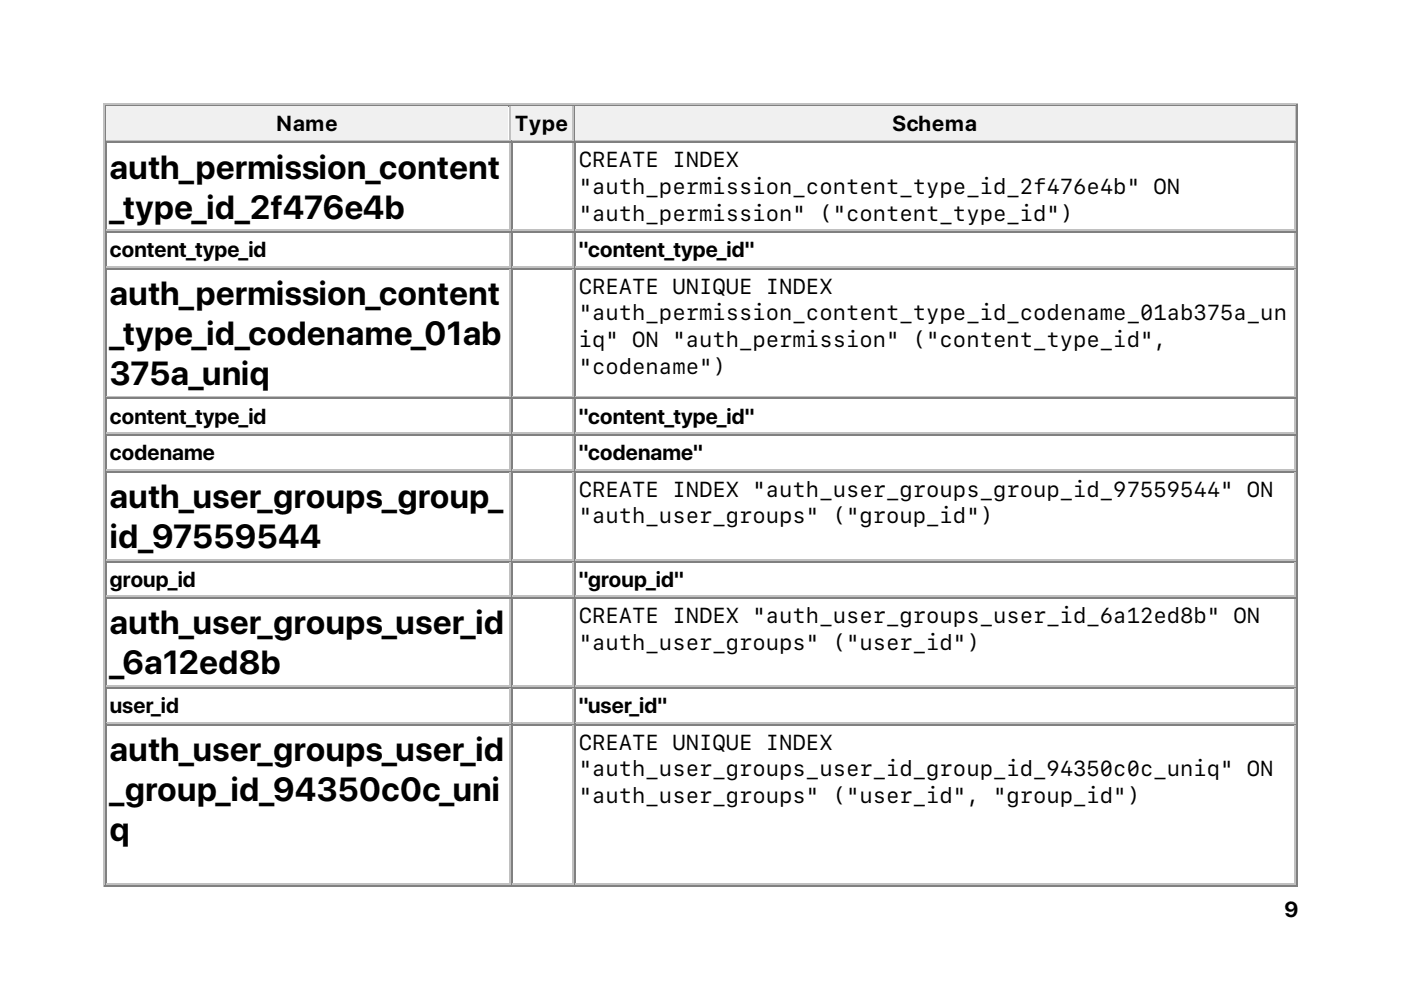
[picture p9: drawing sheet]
<svg xmlns="http://www.w3.org/2000/svg" width="297mm" height="210mm" viewBox="0 0 297 210" stroke-linecap="round" stroke-linejoin="round" font-family="sans-serif">
<defs><g id="words">
<g font-size="7.1">
<text x="23.3" y="37.9">auth_permission_content</text>
<text x="23.3" y="46.3">_type_id_2f476e4b</text>
<text x="23.3" y="64.7">auth_permission_content</text>
<text x="23.3" y="73.1">_type_id_codename_01ab</text>
<text x="23.3" y="81.6">375a_uniq</text>
<text x="23.3" y="107.7">auth_user_groups_group_</text>
<text x="23.3" y="116.2">id_97559544</text>
<text x="23.3" y="134.5">auth_user_groups_user_id</text>
<text x="23.3" y="143">_6a12ed8b</text>
<text x="23.3" y="161.3">auth_user_groups_user_id</text>
<text x="23.3" y="169.8">_group_id_94350c0c_uni</text>
<text x="23.3" y="178.3">q</text>
</g>
<g font-size="4.6">
<text x="58.6" y="27.7">Name</text>
<text x="109.2" y="27.7">Type</text>
<text x="189.2" y="27.7">Schema</text>
<text x="122.7" y="35.5">CREATE INDEX</text>
<text x="122.7" y="41.1">&quot;auth_permission_content_type_id_2f476e4b&quot; ON</text>
<text x="122.7" y="46.8">&quot;auth_permission&quot; (&quot;content_type_id&quot;)</text>
<text x="23.3" y="54.5">content_type_id</text>
<text x="122.7" y="54.5">&quot;content_type_id&quot;</text>
<text x="122.7" y="62.3">CREATE UNIQUE INDEX</text>
<text x="122.7" y="67.9">&quot;auth_permission_content_type_id_codename_01ab375a_un</text>
<text x="122.7" y="73.6">iq&quot; ON &quot;auth_permission&quot; (&quot;content_type_id&quot;,</text>
<text x="122.7" y="79.2">&quot;codename&quot;)</text>
<text x="23.3" y="89.8">content_type_id</text>
<text x="122.7" y="89.8">&quot;content_type_id&quot;</text>
<text x="23.3" y="97.6">codename</text>
<text x="122.7" y="97.6">&quot;codename&quot;</text>
<text x="122.7" y="105.3">CREATE INDEX &quot;auth_user_groups_group_id_97559544&quot; ON</text>
<text x="122.7" y="111">&quot;auth_user_groups&quot; (&quot;group_id&quot;)</text>
<text x="23.3" y="124.4">group_id</text>
<text x="122.7" y="124.4">&quot;group_id&quot;</text>
<text x="122.7" y="132.1">CREATE INDEX &quot;auth_user_groups_user_id_6a12ed8b&quot; ON</text>
<text x="122.7" y="137.8">&quot;auth_user_groups&quot; (&quot;user_id&quot;)</text>
<text x="23.3" y="151.2">user_id</text>
<text x="122.7" y="151.2">&quot;user_id&quot;</text>
<text x="122.7" y="158.9">CREATE UNIQUE INDEX</text>
<text x="122.7" y="164.6">&quot;auth_user_groups_user_id_group_id_94350c0c_uniq&quot; ON</text>
<text x="122.7" y="170.2">&quot;auth_user_groups&quot; (&quot;user_id&quot;, &quot;group_id&quot;)</text>
<text x="272.3" y="194.4">9</text>
</g>
</g></defs>
<path d="M22 21.9v166.1M22.2 22h253M22.6 29.8h85.7M108.1 22.6v7" fill="none" stroke="#c0c0c0" stroke-width=".35"/>
<path d="M22.4 22.2v7.8M22.6 22.4h85.7M275 22.2v165.5M22.2 187.9h253" fill="none" stroke="#808080" stroke-width=".35"/>
<g fill="#f0f0f0">
<path d="M22.6 22.6h85.2v7h-85.2z"/>
<path d="M58.6 23.3h13.1v5.4h-13.1z"/>
</g>
<path d="M108.5 22.2v7.8M108.7 22.4h13" fill="none" stroke="#808080" stroke-width=".35"/>
<path d="M108.7 29.8h13M121.5 22.6v7" fill="none" stroke="#c0c0c0" stroke-width=".35"/>
<g fill="#f0f0f0">
<path d="M108.5 22.6h12.8v7h-12.8z"/>
<path d="M109 23.3h11.4v5.4h-11.4z"/>
</g>
<path d="M121.9 22.2v7.8M122.1 22.4h152.7" fill="none" stroke="#808080" stroke-width=".35"/>
<path d="M122.1 29.8h152.7M274.6 22.6v7" fill="none" stroke="#c0c0c0" stroke-width=".35"/>
<g fill="#f0f0f0">
<path d="M122 22.6h152.5v7h-152.5z"/>
<path d="M189.1 23.3h18.1v5.4h-18.1z"/>
</g>
<g fill="none" stroke="#808080" stroke-width=".35">
<path d="M22.4 30v157.7M22.6 30.2h85.7M108.5 30v157.7M108.7 30.2h13M121.9 30v157.7M122.1 30.2h152.7M22.6 49.2h85.7M22.6 57h85.7M108.7 49.2h13M108.7 57h13M122.1 49.2h152.7M122.1 57h152.7"/>
<path d="M22.6 84.5h85.7M22.6 92.3h85.7M108.7 84.5h13M108.7 92.3h13M122.1 84.5h152.7M122.1 92.3h152.7M22.6 100h85.7M22.6 119.1h85.7M108.7 100h13M108.7 119.1h13M122.1 100h152.7M122.1 119.1h152.7"/>
<path d="M22.6 126.8h85.7M108.7 126.8h13M122.1 126.8h152.7M22.6 145.9h85.7M22.6 153.6h85.7M108.7 145.9h13M108.7 153.6h13M122.1 145.9h152.7M122.1 153.6h152.7"/>
</g>
<g fill="none" stroke="#c0c0c0" stroke-width=".35">
<path d="M108.1 30.3v18.4M121.5 30.3v18.4M274.6 30.3v18.4M22.6 48.9h85.7M22.6 56.6h85.7M108.1 49.4v7M108.1 57.2v26.8M108.7 48.9h13M108.7 56.6h13M121.5 49.4v7M121.5 57.2v26.8M122.1 48.9h152.7"/>
<path d="M122.1 56.6h152.7M274.6 49.4v7M274.6 57.2v26.8M22.6 84.1h85.7M22.6 91.9h85.7M22.6 99.7h85.7M108.1 84.7v7M108.1 92.4v7.1M108.7 84.1h13M108.7 91.9h13M108.7 99.7h13M121.5 84.7v7"/>
<path d="M121.5 92.4v7.1M122.1 84.1h152.7M122.1 91.9h152.7M122.1 99.7h152.7M274.6 84.7v7M274.6 92.4v7.1M22.6 118.7h85.7M108.1 100.2v18.3M108.1 119.2v7.1M108.7 118.7h13M121.5 100.2v18.3M121.5 119.2v7.1"/>
<path d="M122.1 118.7h152.7M274.6 100.2v18.3M274.6 119.2v7.1M22.6 126.5h85.7M108.1 127v18.3M108.7 126.5h13M121.5 127v18.3M122.1 126.5h152.7M274.6 127v18.3M22.6 145.5h85.7M22.6 153.3h85.7M108.1 146.1v7"/>
<path d="M108.1 153.8v33.5M108.7 145.5h13M108.7 153.3h13M121.5 146.1v7M121.5 153.8v33.5M122.1 145.5h152.7M122.1 153.3h152.7M274.6 146.1v7M274.6 153.8v33.5M22.6 187.5h85.7M108.7 187.5h13M122.1 187.5h152.7"/>
</g>
<use href="#words"/>
</svg>
